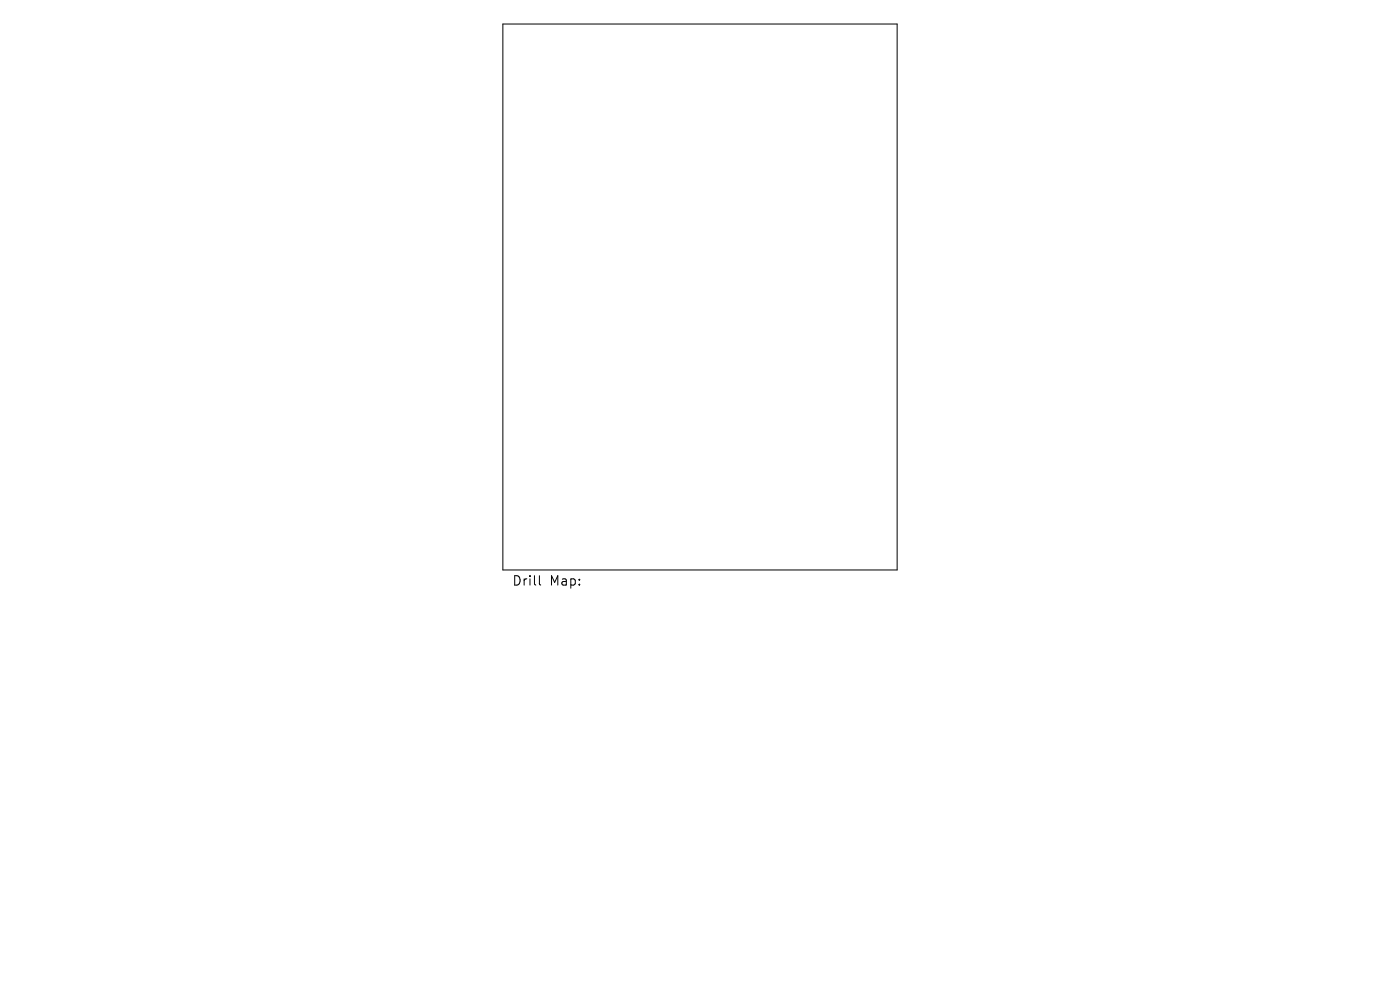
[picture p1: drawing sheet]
<svg xmlns="http://www.w3.org/2000/svg" width="297mm" height="210mm" viewBox="0 0 297 210" stroke-linecap="round" stroke-linejoin="round" font-family="sans-serif">
<defs><g id="words">
<g font-size="2.8">
<text x="108.6" y="124.5">Drill</text>
<text x="116.6" y="124.5">Map:</text>
</g>
</g></defs>
<path d="M106.7 5.1h83.6v115.8h-83.6zM114.4 122.1v1.7l.3 .3" fill="none" stroke="#000" stroke-width=".21"/>
<use href="#words"/>
</svg>
